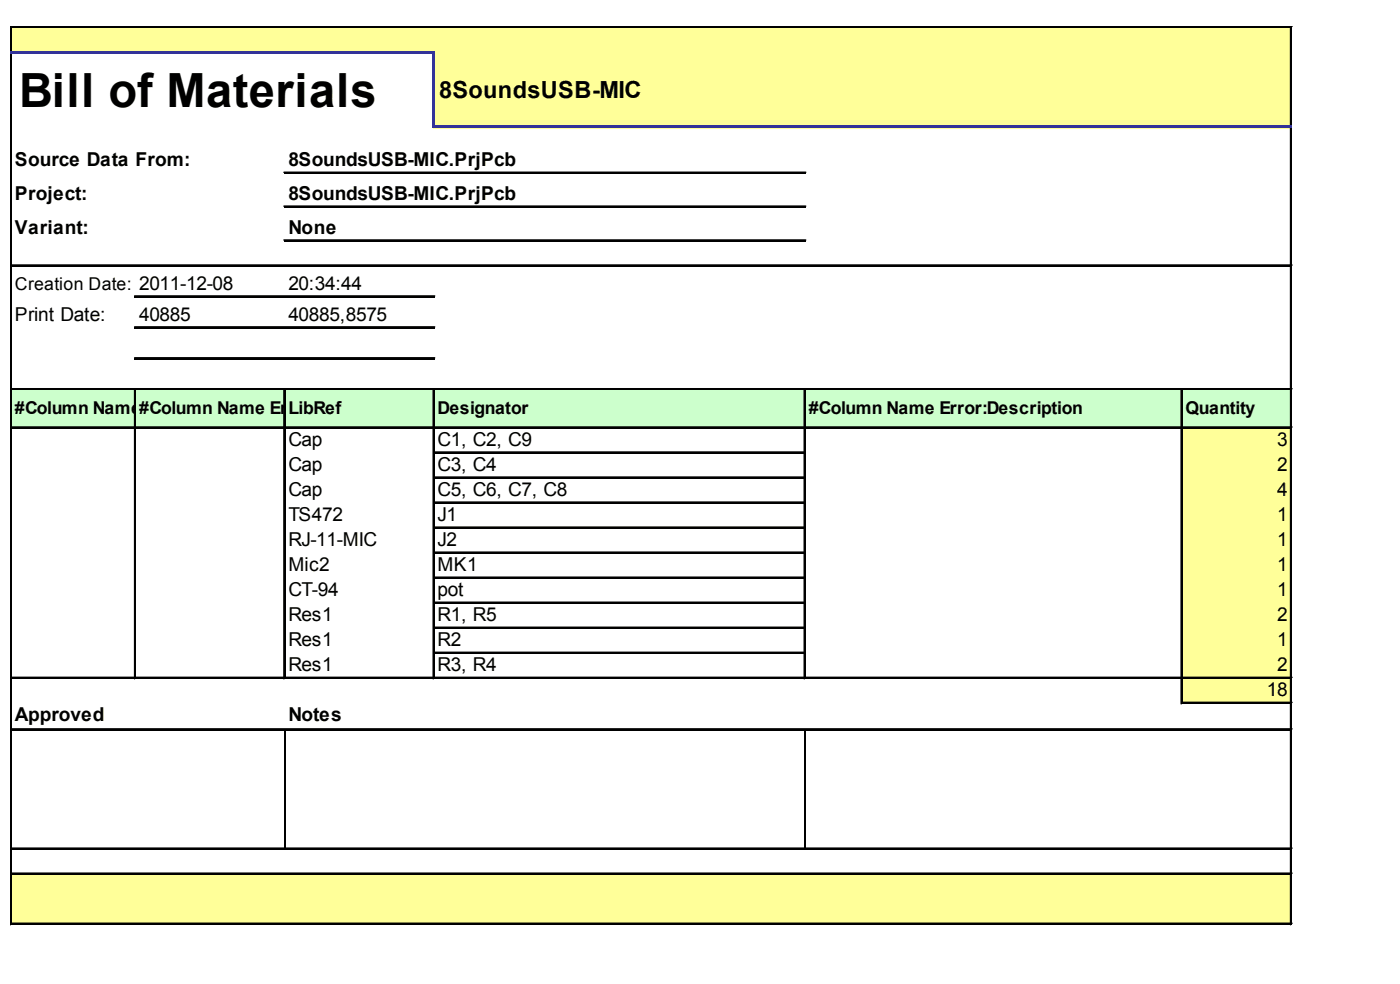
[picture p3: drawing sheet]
<svg xmlns="http://www.w3.org/2000/svg" width="288mm" height="202mm" viewBox="0 0 288 202" stroke-linecap="round" stroke-linejoin="round" font-family="sans-serif">
<defs><g id="words">
<text font-size="9.7" x="4" y="22.1">Bill of Materials</text>
<text font-size="4.8" x="90.3" y="20.1">8SoundsUSB-MIC</text>
<g font-size="3.9">
<text x="3.1" y="34.1">Source Data From:</text>
<text x="59.3" y="34.1">8SoundsUSB-MIC.PrjPcb</text>
<text x="3.1" y="41.1">Project:</text>
<text x="59.3" y="41.1">8SoundsUSB-MIC.PrjPcb</text>
<text x="3.1" y="48">Variant:</text>
<text x="59.3" y="48">None</text>
<text x="59.3" y="59.5">20:34:44</text>
<text x="3.1" y="65.9">Print Date:</text>
<text x="28.6" y="65.9">40885</text>
<text x="59.3" y="65.9">40885,8575</text>
<text x="59.3" y="91.6">Cap</text>
<text x="90" y="91.6">C1, C2, C9</text>
<text x="262.6" y="91.6">3</text>
<text x="59.3" y="96.7">Cap</text>
<text x="59.3" y="101.9">Cap</text>
<text x="90" y="96.7">C3, C4</text>
<text x="90" y="101.9">C5, C6, C7, C8</text>
<text x="262.6" y="96.7">2</text>
<text x="262.6" y="101.9">4</text>
<text x="59.3" y="107">TS472</text>
<text x="90" y="107">J1</text>
<text x="262.6" y="107">1</text>
<text x="59.3" y="112.2">RJ-11-MIC</text>
<text x="90" y="112.2">J2</text>
<text x="262.6" y="112.2">1</text>
<text x="59.3" y="117.3">Mic2</text>
<text x="90" y="117.3">MK1</text>
<text x="262.6" y="117.3">1</text>
<text x="59.3" y="122.4">CT-94</text>
<text x="90" y="122.4">pot</text>
<text x="262.6" y="122.4">1</text>
<text x="59.3" y="127.6">Res1</text>
<text x="90" y="127.6">R1, R5</text>
<text x="262.6" y="127.6">2</text>
<text x="59.3" y="132.7">Res1</text>
<text x="59.3" y="137.9">Res1</text>
<text x="90" y="132.7">R2</text>
<text x="90" y="137.9">R3, R4</text>
<text x="262.6" y="132.7">1</text>
<text x="262.6" y="137.9">2</text>
<text x="260.5" y="143">18</text>
<text x="3.1" y="148.2">Approved</text>
<text x="59.3" y="148.2">Notes</text>
</g>
<g font-size="3.6">
<text x="3.1" y="59.5">Creation Date: 2011-12-08</text>
<text x="3.1" y="85">#Column Name</text>
<text x="28.6" y="85">#Error:Fn Narint Er</text>
<text x="30.7" y="85">Columootpme</text>
<text x="59.1" y="85">ror:Comment</text>
<text x="59.3" y="85">LibRef</text>
<text x="90" y="85">Designator</text>
<text x="166.3" y="85">#Column Name Error:Description</text>
<text x="243.8" y="85">Quantity</text>
</g>
</g></defs>
<g fill="#ff9">
<path d="M2.4 5.7h263.3v5.5h-263.3z"/>
<path d="M89.1 10.9h176.6v15.4h-176.6z"/>
</g>
<path d="M2.4 79.9h263.3v8.1h-263.3z" fill="#cfc"/>
<g fill="#ff9">
<path d="M242.9 87.7h22.8v5.5h-22.8z"/>
<path d="M242.9 92.9h22.8v5.4h-22.8z"/>
<path d="M242.9 98h22.8v5.5h-22.8z"/>
<path d="M242.9 103.1h22.8v5.5h-22.8z"/>
<path d="M242.9 108.3h22.8v5.4h-22.8z"/>
<path d="M242.9 113.4h22.8v5.5h-22.8z"/>
<path d="M242.9 118.6h22.8v5.4h-22.8z"/>
<path d="M242.9 123.7h22.8v5.5h-22.8z"/>
<path d="M242.9 128.9h22.8v5.4h-22.8z"/>
<path d="M242.9 134h22.8v5.4h-22.8z"/>
<path d="M242.9 139.1h22.8v5.5h-22.8z"/>
<path d="M2.4 179.4h263.3v10.6h-263.3z"/>
</g>
<path d="M2.1 5.4v5.2M2.3 5.4v5.2M265.4 5.7v20M265.5 5.7v20" fill="none" stroke="#000" stroke-width=".3"/>
<path d="M88.8 11.2h.6v15.1h-.6z" fill="#339"/>
<g fill="none" stroke="#000" stroke-width=".3">
<path d="M2.1 11.2v178.8M2.3 11.2v178.8M2.5 5.4h263.2M2.5 5.6h263.2M265.4 26.3v163.7M265.5 26.3v163.7M27.7 80.2v59.2M27.8 80.2v59.2M58.4 80.2v59.2M58.5 80.2v59.2M89.1 80.2v59.2M89.2 80.2v59.2"/>
<path d="M165.4 80.2v59.2M165.5 80.2v59.2M242.9 80.2v64.4M243 80.2v64.4M58.5 150v24.2M165.5 150v24.2"/>
</g>
<g fill="#339">
<path d="M2.1 10.6h87.3v.6h-87.3z"/>
<path d="M89.4 25.7h176.3v.6h-176.3z"/>
</g>
<g fill="none" stroke="#000" stroke-width=".3">
<path d="M58.4 35.4h107.3M58.4 35.5h107.3M2.5 54.4h263.2M2.5 54.6h263.2M58.4 42.3h107.3M58.4 42.5h107.3M58.4 49.3h107.3M58.4 49.5h107.3M2.5 79.9h263.2M27.7 60.8h61.7M27.7 61h61.7M27.7 67.2h61.7"/>
<path d="M27.7 67.3h61.7M27.7 73.5h61.7M27.7 73.7h61.7M2.5 80h263.2M2.5 87.7h263.2M2.5 87.9h263.2M89.4 92.9h76M89.4 93h76M89.4 98h76M89.4 98.2h76M89.4 103.1h76M89.4 103.3h76"/>
<path d="M89.4 108.3h76M89.4 108.4h76M89.4 113.4h76M89.4 113.6h76M89.4 118.6h76M89.4 118.7h76M2.5 139.1h263.2M2.5 139.3h263.2M89.4 123.7h76M89.4 123.9h76M89.4 128.9h76M89.4 129h76"/>
<path d="M89.4 134h76M89.4 134.2h76M2.5 149.7h263.2M2.5 149.9h263.2M243.2 144.3h22.5M243.2 144.4h22.5M2.5 174.2h263.2M2.5 174.4h263.2M2.5 179.4h263.2M2.5 179.5h263.2M2.5 189.7h263.2M2.5 189.8h263.2"/>
</g>
<use href="#words"/>
</svg>
